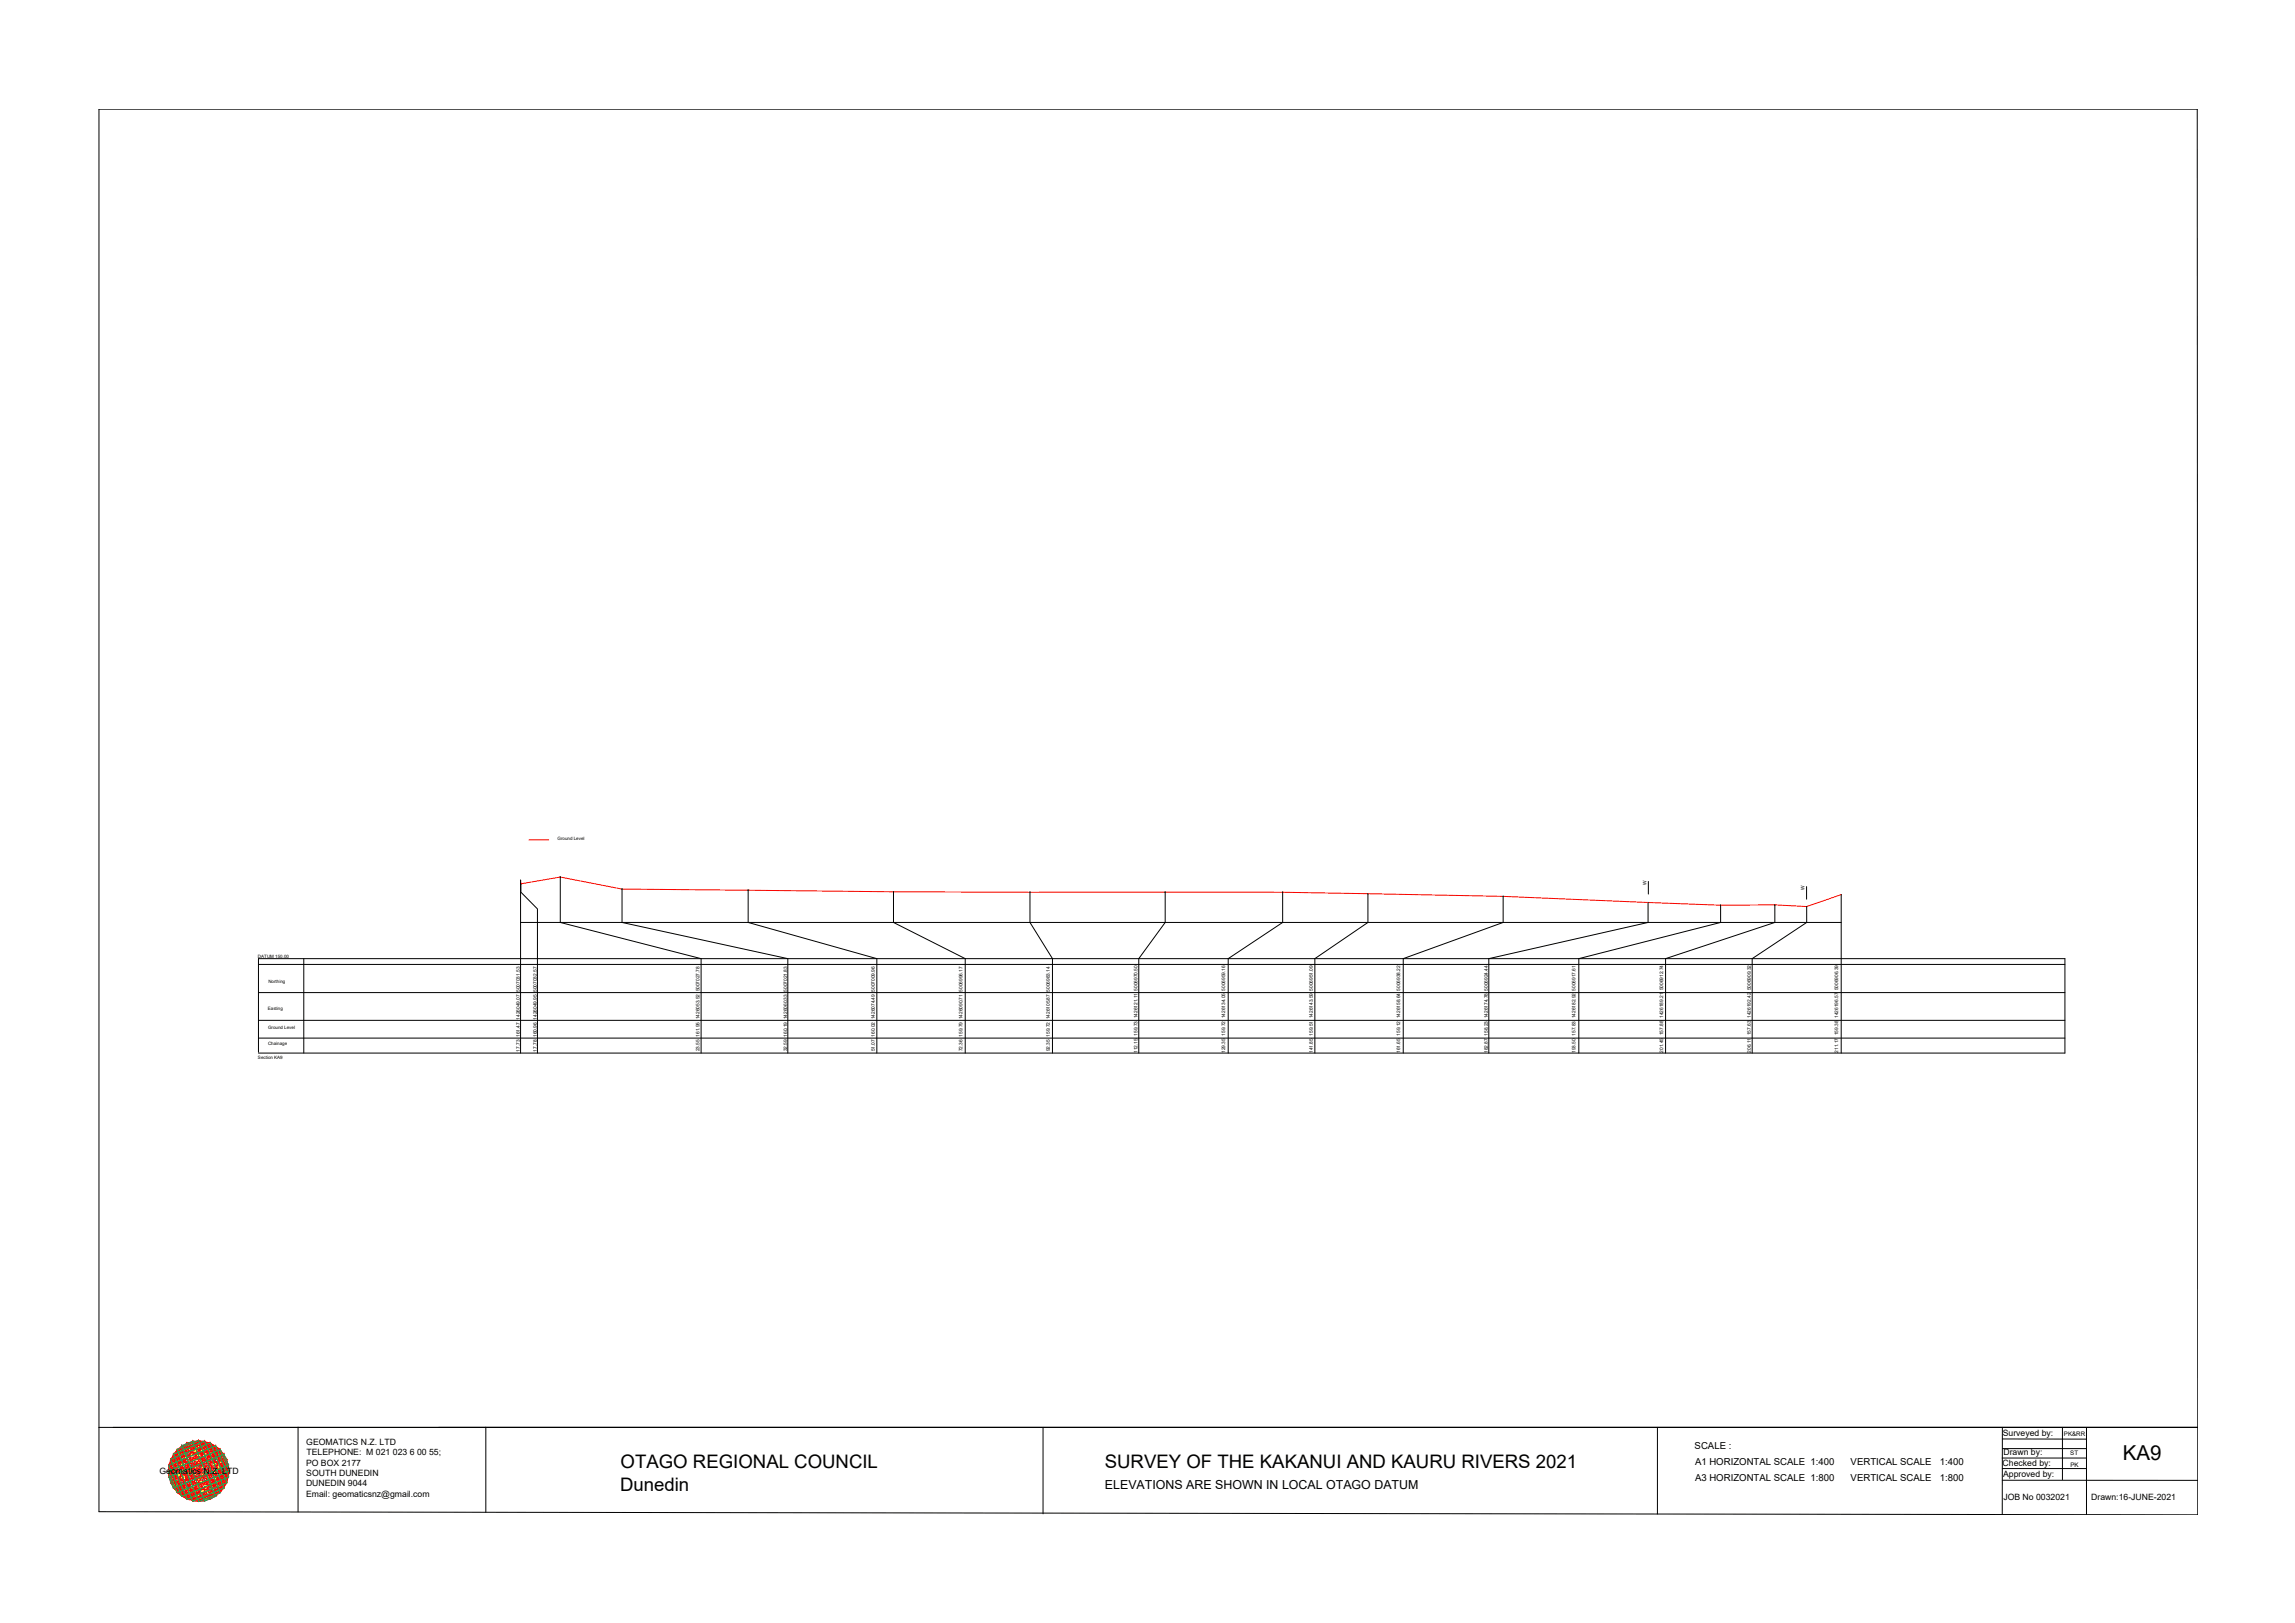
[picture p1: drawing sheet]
<svg xmlns="http://www.w3.org/2000/svg" width="420mm" height="297mm" viewBox="0 0 420 297" stroke-linecap="round" stroke-linejoin="round" font-family="sans-serif">
<defs><g id="words">
<text font-size="3.8" x="388.6" y="267.2">KA9</text>
<g font-size="3.4">
<text x="113.6" y="268.8">OTAGO REGIONAL COUNCIL</text>
<text x="202.3" y="268.7">SURVEY OF THE KAKANUI AND KAURU RIVERS 2021</text>
<text x="113.5" y="272.8">Dunedin</text>
</g>
<text font-size="2.3" x="202.3" y="272.6">ELEVATIONS ARE SHOWN IN LOCAL OTAGO DATUM</text>
<g font-size="1.8">
<text x="310.3" y="265.2">SCALE :</text>
<text x="310.3" y="268.1">A1 HORIZONTAL SCALE 1:400</text>
<text x="338.8" y="268.1">VERTICAL SCALE</text>
<text x="355.1" y="268.1">1:400</text>
<text x="310.3" y="271">A3 HORIZONTAL SCALE 1:800</text>
<text x="338.8" y="271">VERTICAL SCALE</text>
<text x="355.1" y="271">1:800</text>
</g>
<g font-size="1.6">
<text x="366.6" y="262.8">Surveyed by:</text>
<text x="29.2" y="269.7">Geomatics N.Z. LTD</text>
<text x="56" y="268.2">PO BOX 2177</text>
<text x="56.1" y="264.4">GEOMATICS N.Z. LTD</text>
<text x="56.1" y="266.3">TELEPHONE: M 021 023 6 00 55;</text>
<text x="366.6" y="268.3">Checked by:</text>
<text x="366.8" y="266.4">Drawn by:</text>
<text x="56" y="272">DUNEDIN 9044</text>
<text x="56" y="273.9">Email: geomaticsnz@gmail.com</text>
<text x="56.1" y="270.1">SOUTH DUNEDIN</text>
<text x="366.7" y="270.4">Approved by:</text>
<text x="366.8" y="274.4">JOB No 0032021</text>
<text x="382.9" y="274.5">Drawn:16-JUNE-2021</text>
</g>
<g font-size="1.1">
<text x="377.8" y="262.9">PK&amp;RR</text>
<text x="379" y="266.3">ST</text>
<text x="379" y="268.4">PK</text>
</g>
<g font-size=".9">
<text x="301.4" y="162" transform="rotate(-90 301.4 162)">W</text>
<text x="330.4" y="163" transform="rotate(-90 330.4 163)">W</text>
<text x="95.1" y="192.4" transform="rotate(-90 95.1 192.4)">17.73 161.47 1426049.07 5007031.53</text>
<text x="98.3" y="192.4" transform="rotate(-90 98.3 192.4)">17.78 160.96 1426049.95 5007032.57</text>
<text x="128.1" y="192.4" transform="rotate(-90 128.1 192.4)">23.55 161.95 1426053.52 5007027.78</text>
<text x="144.1" y="192.4" transform="rotate(-90 144.1 192.4)">32.59 160.19 1426060.33 5007021.83</text>
<text x="160.1" y="192.4" transform="rotate(-90 160.1 192.4)">51.07 160.02 1426074.49 5007009.96</text>
<text x="176.2" y="192.4" transform="rotate(-90 176.2 192.4)">72.36 159.79 1426090.71 5006996.17</text>
<text x="192.2" y="192.4" transform="rotate(-90 192.2 192.4)">92.35 159.72 1426105.87 5006983.14</text>
<text x="208.2" y="192.7" transform="rotate(-90 208.2 192.7)">112.15 159.73 1426121.11 5006970.50</text>
<text x="224.3" y="192.7" transform="rotate(-90 224.3 192.7)">129.35 159.72 1426134.05 5006959.16</text>
<text x="240.3" y="192.7" transform="rotate(-90 240.3 192.7)">141.85 159.51 1426143.59 5006951.09</text>
<text x="256.4" y="192.7" transform="rotate(-90 256.4 192.7)">161.65 159.12 1426158.64 5006938.22</text>
<text x="272.4" y="192.7" transform="rotate(-90 272.4 192.7)">182.87 158.23 1426174.78 5006924.44</text>
<text x="288.4" y="192.7" transform="rotate(-90 288.4 192.7)">193.50 157.83 1426182.92 5006917.61</text>
<text x="304.5" y="192.6" transform="rotate(-90 304.5 192.6)">201.45 157.88 1426189.21 5006912.74</text>
<text x="320.5" y="192.6" transform="rotate(-90 320.5 192.6)">206.11 157.63 1426192.42 5006909.32</text>
<text x="336.5" y="192.6" transform="rotate(-90 336.5 192.6)">211.17 159.38 1426196.57 5006906.39</text>
</g>
<g font-size=".8">
<text x="102.1" y="153.7">Ground Level</text>
<text x="47.2" y="175.3">DATUM 150.00</text>
<text x="49.1" y="180">Northing</text>
<text x="49" y="184.8">Easting</text>
<text x="49.1" y="188.3">Ground Level</text>
<text x="49.1" y="191.2">Chainage</text>
<text x="47.2" y="193.9">Section KA9</text>
</g>
</g></defs>
<!-- layer: 0 -->
<g fill="none" stroke="#000" stroke-width=".18">
<path d="M18.1 20h384.2l.1 257.2-384.3-.5zM47.3 176.5h330.7M55.6 175.5v17.2M95.3 161.1v31.6M95.3 168.8h241.8M95.3 161.1h.1M95.4 161.8v1.5l3 3v26.4M95.4 161.7l-.1 .1M102.6 160.5v8.3l25.8 6.7v17.2M102.6 160.5h.1M113.9 162.7v6.1l30.3 6.7v17.2M113.9 162.7h.1"/>
<path d="M136.9 162.9l.1 .1M137 162.9v5.9l23.5 6.7v17.2M137 162.9l-.1 .1M163.6 163.2v5.6l13.1 6.7v17.2M163.6 163.2h.1M188.6 163.3v5.5l4.1 6.7v17.2M188.6 163.3h.1M213.3 163.3h.1M213.3 163.3v5.5l-4.8 6.7v17.2M234.8 163.3h.1M234.8 163.3v5.5l-9.9 6.7v17.2M250.4 163.5l.1 .1"/>
<path d="M250.4 163.6v5.2l-9.7 6.7v17.2M250.5 163.5l-.1 .1M275.2 164v.1M275.2 164.1v4.7l-18.3 6.7v17.2M301.7 165.2v3.6l-29.1 6.7v17.2M301.7 165.2h.1M301.8 161.3v2.3M315 165.7h.1M315 165.7v3.1l-26 6.7v17.2M325 165.6h-.1M325 165.6l-.1 3.2-20 6.7v17.2M330.7 165.9h.1"/>
<path d="M330.7 162.3v2.3M330.8 165.9v2.9l-10 6.7v17.2M330.8 165.9h-.1M337.1 163.7v29M337.1 163.7h.1M47.3 192.6v-17.1h330.7v17.2h-330.7M47.3 190h330.7M47.3 186.7h330.7M47.3 181.7h330.7M18.1 261.2h384.3M54.6 261.2v15.5M88.9 261.2v15.6"/>
<path d="M191 261.2v15.9M303.4 261.2v15.9M366.5 266.8h15.5M366.6 268.8h15.4M366.6 270.9h35.8M366.6 263.4h15.4M366.6 261.2v16M366.6 265.1h15.4M377.6 261.2v9.6M382 261.3v15.9"/>
<circle cx="95.3" cy="161.1" r=".02"/>
<circle cx="95.4" cy="161.8" r=".02"/>
<circle cx="102.6" cy="160.5" r=".02"/>
<circle cx="113.9" cy="162.7" r=".02"/>
<circle cx="137" cy="162.9" r=".02"/>
<circle cx="163.6" cy="163.2" r=".02"/>
<circle cx="188.6" cy="163.3" r=".02"/>
<circle cx="213.3" cy="163.3" r=".02"/>
<circle cx="234.8" cy="163.3" r=".02"/>
<circle cx="250.4" cy="163.6" r=".02"/>
<circle cx="275.2" cy="164" r=".02"/>
<circle cx="301.7" cy="165.2" r=".02"/>
<circle cx="315" cy="165.7" r=".02"/>
<circle cx="324.9" cy="165.6" r=".02"/>
<circle cx="330.8" cy="165.9" r=".02"/>
<circle cx="337.1" cy="163.7" r=".02"/>
</g>
<path d="M96.8 153.7h3.7M95.3 161.1l.1 .7 7.2-1.3 11.3 2.2 49.7 .5 71.2 .1 40.4 .8 39.8 1.6 9.9-.1 5.9 .3 6.3-2.2" fill="none" stroke="#f00" stroke-width=".18"/>
<!-- layer: geo -->
<g fill="none" stroke="#545454" stroke-width=".18">
<path d="M30.8 269.2h11.2M30.9 268.1h10.9v2.2h-10.9zM31.2 267.1h10.3v4.3h-10.3zM31.2 267.1h.1M31.7 266.1h9.3v6.2h-9.3zM32.4 265.3h7.9v7.9h-7.9v-7.9M33.3 264.6h6.2v9.3h-6.2zM33.3 264.6h.1M34.2 264.1h4.3v10.3h-4.3zM35.3 263.8h2.2v10.9h-2.2zM36.4 263.7v11.1M41 266.1h.1"/>
<path d="M41.8 268.1h.1"/>
</g>
<g fill="none" stroke="#ff0" stroke-width=".18">
<path d="M30.8 269.2l5.6-5.5 5.6 5.5-5.6 5.5-5.5-5.5M31.2 267.1l3-3 7.3 7.3-3 3zM32.4 273.2h.1M32.4 265.3l7.9 7.9M33.3 264.6l7.7 7.7-1.5 1.6-7.8-7.8zM35.3 263.8l6.5 6.5-4.3 4.4-6.6-6.6zM37.5 274.7h.1M37.5 263.8l4.3 4.3-6.5 6.6-4.4-4.4zM38.5 264.1l3 3-7.3 7.3-3-3zM39.5 264.6l1.5 1.5-7.7 7.8-1.6-1.6zM40.3 265.2h.1M40.3 265.3l-7.9 7.9"/>
<path d="M40.4 273.2h.1"/>
</g>
<g fill="none" stroke="#00b85c" stroke-width=".18">
<path d="M30.8 269.2l9.5-3.9 1.7 3.9-9.6 4zM30.9 268.1l8.6-3.5 2.3 5.7-8.5 3.6zM31.2 267.1l10.3 4.3M31.2 267.1l3 7.3M31.7 266.1l3.6 8.6 5.7-2.4-3.5-8.5-5.7 2.3M31.7 272.3l-.8-2 10.1-4.2 .8 2-10 4.2M32.4 265.3l4-1.6 3.9 9.5-3.9 1.6zM33.3 264.6l2-.8 4.2 10.1-2 .8zM34.2 264.1l4.3 10.3M38.5 264.1l-4.3 10.3M38.5 264.1l3 7.3M38.5 264.1l-7.3 3"/>
<path d="M41.5 267.1l-10.3 4.3M41.5 271.4l-7.3 3"/>
</g>
<g fill="none" stroke="#f00" stroke-width=".18">
<path d="M30.8 269.2l.4 2.2M30.8 269.2l10.7 2.2M30.8 269.2l3.4 5.2M30.8 269.2l7.7 5.2M30.8 269.3h.1M30.9 270.3h.1M30.9 268.1h.1M30.9 268.1l10.9 2.2M30.9 268.1l.8 4.2M30.9 268.1l4.4 6.6M30.9 270.3l2.4 3.6M30.9 268.1l8.6 5.8"/>
<path d="M30.9 270.3l6.6 4.4M30.9 270.3l10.1 2M31.2 267.1l-.4 2.1M31.2 267.2h.1M31.2 267.1l1.2 6.1M31.2 267.1l5.2 7.7M31.2 271.4l1.2 1.8M31.2 271.4l5.2 3.4M31.2 267.1l9.1 6.1M31.2 267.1l10.8 2.1M31.2 271.4l9.1 1.8M31.3 271.4h.1"/>
<path d="M31.7 272.3h.1M31.7 266.1h.1M31.7 266.1l9.3 6.2M31.7 266.1l1.6 7.8M31.7 266.1l5.8 8.6M31.7 272.3l3.6 2.4M31.7 272.3l7.8 1.6M31.7 266.1l-.8 4.2M31.8 266.1l10 2M32.4 265.3h.1M32.4 265.3l1.8 9.1M32.4 265.3l6.1 9.1"/>
<path d="M32.4 265.3l9.1 6.1M32.4 273.2l1.8 1.2M32.4 265.3l-1.2 1.8M32.4 265.3l9.1 1.8M32.4 273.2l6.1 1.2M32.4 265.3l-1.2 6.1M32.5 273.2h.1M33.3 264.6l6.2 9.3M33.3 264.6l2 10.1M33.3 264.6h.1M33.3 273.9h.1M33.3 264.6l8.5 5.7"/>
<path d="M33.3 264.6l-2.4 3.5M33.3 264.6l7.7 1.5M33.3 273.9l4.2 .8M33.3 264.6l-1.6 7.7M34.2 264.1h.1M34.2 264.1l2.2 10.7M34.2 264.1l6.1 9.1M34.2 264.1l-1.8 1.2M34.2 264.1l7.8 5.1M34.2 264.1l-3.4 5.1M34.2 264.1l6.1 1.2M34.2 274.4l2.2 .4"/>
<path d="M34.2 264.1l-1.8 9.1M34.3 274.4h.1M35.3 263.8h.1M35.3 263.8l2.2 10.9M35.3 263.8l-2 10.1M35.3 274.7h.1M35.3 263.8l5.7 8.5M35.3 263.8l-3.6 2.3M35.3 263.8l6.5 4.3M35.3 263.8l-4.4 6.5M35.3 263.8l4.2 .8M36.3 263.7h.1"/>
<path d="M36.4 263.7l2.1 10.7M36.4 263.7l-2.2 .4M36.4 263.7l5.1 7.7M36.4 263.7l5.1 3.4M36.4 263.7l-5.2 7.7M36.4 263.7l2.1 .4M36.4 263.7l-2.2 10.7M36.4 263.7l-5.2 3.4M36.4 274.8h.1M37.5 274.7h.1M37.5 263.8h.1M37.5 263.8l-2.2 10.9"/>
<path d="M37.5 263.8l2 10.1M37.5 263.8l-4.2 .8M37.5 263.8l4.3 6.5M37.5 263.8l-6.6 4.3M37.5 263.8l3.5 2.3M37.5 263.8l-5.8 8.5M38.5 264.1h.1M38.5 264.1l1.8 9.1M38.5 264.1l-6.1 1.2M38.5 274.4l-2.1 .4M38.5 264.1l3.5 5.1M38.5 264.1l-7.7 5.1"/>
<path d="M38.5 264.1l1.8 1.2M38.5 264.1l-6.1 9.1M38.5 264.1l-2.1 10.7M38.5 274.4h.1M39.5 273.9h.1M39.5 264.6h.1M39.5 264.6l-6.2 9.3M39.5 264.6l1.5 7.7M39.5 264.6l-7.8 1.5M39.5 273.9l-4.2 .8M39.5 264.6l2.3 3.5M39.5 264.6l-8.6 5.7"/>
<path d="M39.5 264.6l-2 10.1M40.3 265.3h.1M40.3 265.3l1.2 6.1M40.3 265.3l-9.1 1.8M40.3 273.2l-6.1 1.2M40.3 265.3l1.2 1.8M40.3 265.3l-9.1 6.1M40.3 273.2l-1.8 1.2M40.3 265.3l-6.1 9.1M40.3 265.3l-1.8 9.1M40.3 273.1h.1M41 266.1h.1"/>
<path d="M41 266.1l-9.3 6.2M41 266.1l.8 4.2M41 266.1l-10.1 2M41 272.3l-7.7 1.6M41 272.3l-3.5 2.4M41 266.1l-5.7 8.6M41 266.1l-1.5 7.8M41 272.3h.1M41.5 267.1h.1M41.5 271.3h.1M41.5 267.1l.5 2.1M41.5 267.1l-10.7 2.1"/>
<path d="M41.5 271.4l-9.1 1.8M41.5 271.4l-5.1 3.4M41.5 267.1l-9.1 6.1M41.5 267.1l-5.1 7.7M41.5 271.4l-1.2 1.8M41.5 267.1l-1.2 6.1M41.8 268.1h.1M41.8 270.3h.1M41.8 268.1l-10.9 2.2M41.8 270.3l-10.1 2M41.8 268.1l-8.5 5.8M41.8 270.3l-6.5 4.4"/>
<path d="M41.8 268.1l-4.3 6.6M41.8 270.3l-2.3 3.6M41.8 268.1l-.8 4.2M41.9 269.2h.1M42 269.2l-10.8 2.2M42 269.2l-7.8 5.2M42 269.2l-3.5 5.2M42 269.2l-.5 2.2"/>
</g>
<use href="#words"/>
</svg>
